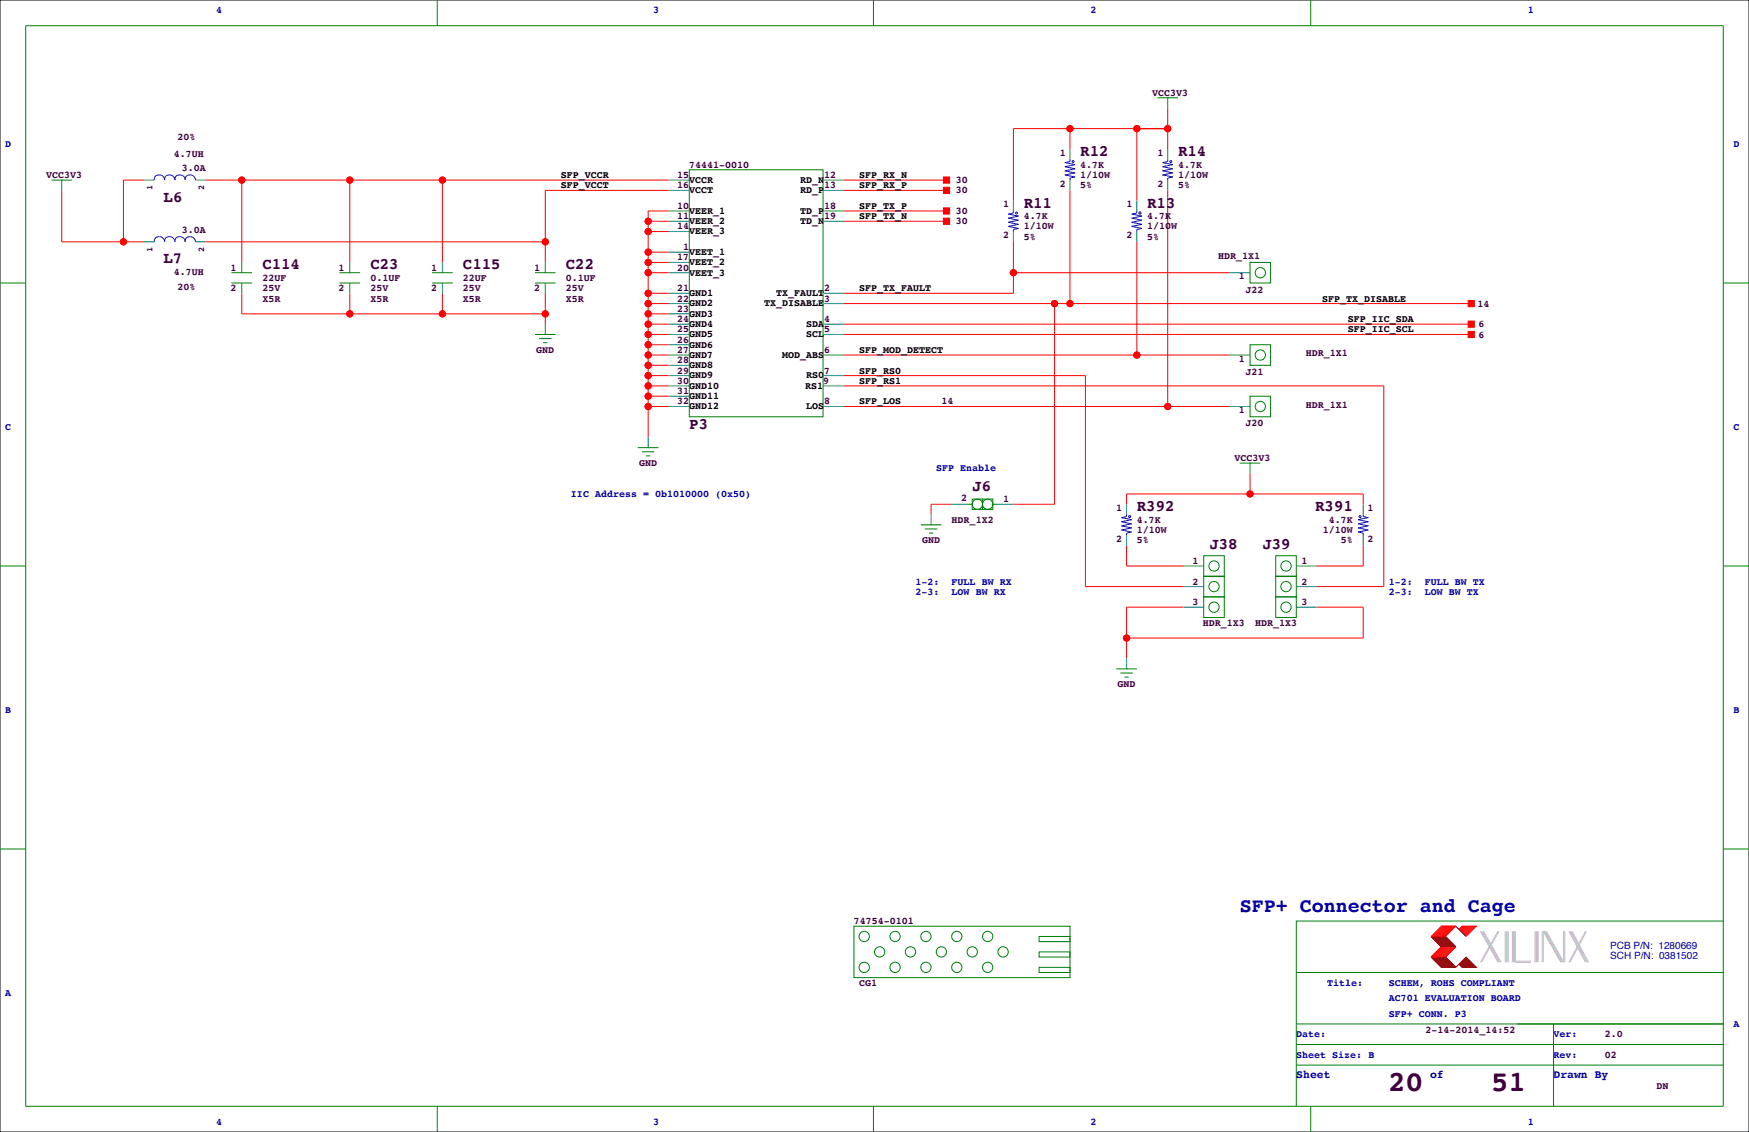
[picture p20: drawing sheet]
<svg xmlns="http://www.w3.org/2000/svg" width="432mm" height="279mm" viewBox="0 0 432 279" stroke-linecap="round" stroke-linejoin="round" font-family="sans-serif">
<defs><g id="words">
<g font-size="7.1" fill="#400040">
<text x="342.8" y="269.3">20</text>
<text x="368.2" y="269.3">51</text>
</g>
<text font-size="4.9" fill="#0000a0" x="306.1" y="225.1">SFP+ Connector and Cage</text>
<g font-size="3.9" fill="#400040">
<text x="266.7" y="38.6">R12</text>
<text x="290.8" y="38.6">R14</text>
<text x="40.4" y="49.8">L6</text>
<text x="252.7" y="51.3">R11</text>
<text x="283.2" y="51.3">R13</text>
<text x="40.4" y="65">L7</text>
<text x="64.8" y="66.5">C114</text>
<text x="91.4" y="66.5">C23</text>
<text x="114.3" y="66.5">C115</text>
<text x="139.7" y="66.5">C22</text>
<text x="170.2" y="105.9">P3</text>
<text x="240" y="121.1">J6</text>
<text x="280.7" y="126.2">R392</text>
<text x="324.7" y="126.2">R391</text>
<text x="298.6" y="135.6">J38</text>
<text x="311.7" y="135.6">J39</text>
</g>
<g font-size="2.8" fill="#0000a0">
<text x="320" y="266.1">Sheet</text>
<text x="353.1" y="266.1">of</text>
<text x="383.5" y="266.1">Drawn By</text>
</g>
<g font-size="2.5" fill="#0000a0">
<text x="53.3" y="3.3">4</text>
<text x="161.3" y="3.3">3</text>
<text x="269.2" y="3.3">2</text>
<text x="377.2" y="3.3">1</text>
<text x="1.3" y="36.3">D</text>
<text x="428" y="36.3">D</text>
<text x="1.3" y="106.2">C</text>
<text x="428" y="106.2">C</text>
<text x="231.1" y="116.3">SFP Enable</text>
<text x="141" y="122.7">IIC Address = 0b1010000 (0x50)</text>
<text x="226.1" y="146.8">2-3:</text>
<text x="226.1" y="144.3">1-2:</text>
<text x="234.9" y="146.8">LOW BW RX</text>
<text x="234.9" y="144.3">FULL BW RX</text>
<text x="342.9" y="146.8">2-3:</text>
<text x="342.9" y="144.3">1-2:</text>
<text x="351.8" y="146.8">LOW BW TX</text>
<text x="351.8" y="144.3">FULL BW TX</text>
<text x="1.3" y="176">B</text>
<text x="428" y="176">B</text>
<text x="397.5" y="236.8">SCH P/N: 0381502</text>
<text x="397.5" y="234.2">PCB P/N: 1280669</text>
<text x="1.3" y="245.9">A</text>
<text x="327.7" y="243.3">Title:</text>
<text x="342.9" y="243.3">SCHEM, ROHS COMPLIANT</text>
<text x="342.9" y="247.1">AC701 EVALUATION BOARD</text>
<text x="342.9" y="251">SFP+ CONN. P3</text>
<text x="320" y="256">Date:</text>
<text x="383.5" y="256">Ver:</text>
<text x="428" y="253.5">A</text>
<text x="320" y="261.1">Sheet Size: B</text>
<text x="383.5" y="261.1">Rev:</text>
<text x="53.3" y="277.6">4</text>
<text x="161.3" y="277.6">3</text>
<text x="269.2" y="277.6">2</text>
<text x="377.2" y="277.6">1</text>
</g>
<g font-size="2.5" fill="#400040">
<text x="284.5" y="23.6">VCC3V3</text>
<text x="43.8" y="34.6">20%</text>
<text x="42.9" y="38.7">4.7UH</text>
<text x="170.2" y="41.4">74441-0010</text>
<text x="261.6" y="38.4">1</text>
<text x="266.7" y="41.4">4.7K</text>
<text x="285.8" y="38.4">1</text>
<text x="290.8" y="41.4">4.7K</text>
<text x="11.4" y="43.9">VCC3V3</text>
<text x="44.9" y="42.3">3.0A</text>
<text x="167.2" y="46.5">16</text>
<text x="167.2" y="43.9">15</text>
<text x="203.5" y="46.5">13</text>
<text x="203.5" y="43.9">12</text>
<text x="236" y="47.8">30</text>
<text x="236" y="45.2">30</text>
<text x="261.6" y="46.1">2</text>
<text x="266.7" y="46.5">5%</text>
<text x="266.7" y="43.9">1/10W</text>
<text x="285.8" y="46.1">2</text>
<text x="290.8" y="46.5">5%</text>
<text x="290.8" y="43.9">1/10W</text>
<text x="167.2" y="51.6">10</text>
<text x="203.5" y="51.6">18</text>
<text x="236" y="52.8">30</text>
<text x="247.6" y="51.1">1</text>
<text x="278.1" y="51.1">1</text>
<text x="44.9" y="57.5">3.0A</text>
<text x="167.2" y="56.6">14</text>
<text x="167.2" y="54.1">11</text>
<text x="203.5" y="54.1">19</text>
<text x="236" y="55.4">30</text>
<text x="247.6" y="58.8">2</text>
<text x="252.7" y="54.1">4.7K</text>
<text x="252.7" y="56.6">1/10W</text>
<text x="252.7" y="59.2">5%</text>
<text x="278.1" y="58.8">2</text>
<text x="283.2" y="54.1">4.7K</text>
<text x="283.2" y="56.6">1/10W</text>
<text x="283.2" y="59.2">5%</text>
<text x="167.2" y="64.3">17</text>
<text x="168.7" y="61.7">1</text>
<text x="300.8" y="63.8">HDR_1X1</text>
<text x="42.9" y="67.9">4.7UH</text>
<text x="43.8" y="71.5">20%</text>
<text x="56.9" y="66.8">1</text>
<text x="56.9" y="71.9">2</text>
<text x="64.8" y="69.3">22UF</text>
<text x="64.8" y="71.9">25V</text>
<text x="83.6" y="66.8">1</text>
<text x="83.6" y="71.9">2</text>
<text x="91.4" y="71.9">25V</text>
<text x="91.4" y="69.3">0.1UF</text>
<text x="106.5" y="66.8">1</text>
<text x="106.5" y="71.9">2</text>
<text x="114.3" y="69.3">22UF</text>
<text x="114.3" y="71.9">25V</text>
<text x="131.9" y="66.8">1</text>
<text x="131.9" y="71.9">2</text>
<text x="139.7" y="69.3">0.1UF</text>
<text x="139.7" y="71.9">25V</text>
<text x="167.2" y="71.9">21</text>
<text x="167.2" y="66.8">20</text>
<text x="203.5" y="71.9">2</text>
<text x="305.9" y="68.9">1</text>
<text x="64.8" y="74.4">X5R</text>
<text x="91.4" y="74.4">X5R</text>
<text x="114.3" y="74.4">X5R</text>
<text x="139.7" y="74.4">X5R</text>
<text x="167.2" y="74.4">22</text>
<text x="167.2" y="77">23</text>
<text x="203.5" y="74.4">3</text>
<text x="307.5" y="72.2">J22</text>
<text x="364.8" y="75.7">14</text>
<text x="167.2" y="79.5">24</text>
<text x="167.2" y="82">25</text>
<text x="203.5" y="82">5</text>
<text x="203.5" y="79.5">4</text>
<text x="365" y="83.3">6</text>
<text x="365" y="80.8">6</text>
<text x="132.4" y="87.1">GND</text>
<text x="167.2" y="84.6">26</text>
<text x="167.2" y="87.1">27</text>
<text x="167.2" y="89.7">28</text>
<text x="203.5" y="87.1">6</text>
<text x="305.9" y="89.2">1</text>
<text x="322.4" y="88">HDR_1X1</text>
<text x="167.2" y="92.2">29</text>
<text x="167.2" y="94.7">30</text>
<text x="203.2" y="94.7">9</text>
<text x="203.5" y="92.2">7</text>
<text x="307.5" y="92.5">J21</text>
<text x="167.2" y="99.8">32</text>
<text x="167.2" y="97.3">31</text>
<text x="203.5" y="99.8">8</text>
<text x="232.4" y="99.8">14</text>
<text x="305.9" y="101.9">1</text>
<text x="322.4" y="100.7">HDR_1X1</text>
<text x="307.5" y="105.2">J20</text>
<text x="304.8" y="113.8">VCC3V3</text>
<text x="157.8" y="115.1">GND</text>
<text x="237.3" y="123.5">2</text>
<text x="247.6" y="124">1</text>
<text x="234.9" y="129">HDR_1X2</text>
<text x="275.6" y="126.1">1</text>
<text x="280.7" y="129">4.7K</text>
<text x="280.7" y="131.6">1/10W</text>
<text x="326.6" y="131.6">1/10W</text>
<text x="328.1" y="129">4.7K</text>
<text x="337.6" y="126.1">1</text>
<text x="227.6" y="134.1">GND</text>
<text x="275.6" y="133.7">2</text>
<text x="280.7" y="134.1">5%</text>
<text x="331" y="134.1">5%</text>
<text x="337.6" y="133.7">2</text>
<text x="294.4" y="139.2">1</text>
<text x="321.3" y="139.2">1</text>
<text x="294.4" y="144.3">2</text>
<text x="294.4" y="149.4">3</text>
<text x="321.3" y="144.3">2</text>
<text x="321.3" y="149.4">3</text>
<text x="297" y="154.4">HDR_1X3</text>
<text x="309.9" y="154.4">HDR_1X3</text>
<text x="275.9" y="169.7">GND</text>
<text x="210.8" y="228.1">74754-0101</text>
<text x="212.1" y="243.3">CG1</text>
<text x="351.9" y="255">2-14-2014_14:52</text>
<text x="396.2" y="256">2.0</text>
<text x="396.2" y="261.1">02</text>
<text x="408.9" y="268.7">DN</text>
</g>
<g font-size="2.5">
<text x="138.4" y="46.5">SFP_VCCT</text>
<text x="138.4" y="43.9">SFP_VCCR</text>
<text x="170.2" y="47.7">VCCT</text>
<text x="170.2" y="45.1">VCCR</text>
<text x="197.5" y="47.7">RD_P</text>
<text x="197.5" y="45.1">RD_N</text>
<text x="212.1" y="46.5">SFP_RX_P</text>
<text x="212.1" y="43.9">SFP_RX_N</text>
<text x="170.2" y="52.8">VEER_1</text>
<text x="197.5" y="52.8">TD_P</text>
<text x="212.1" y="51.6">SFP_TX_P</text>
<text x="170.2" y="57.8">VEER_3</text>
<text x="170.2" y="55.3">VEER_2</text>
<text x="197.5" y="55.3">TD_N</text>
<text x="212.1" y="54.1">SFP_TX_N</text>
<text x="170.2" y="65.5">VEET_2</text>
<text x="170.2" y="62.9">VEET_1</text>
<text x="170.2" y="68">VEET_3</text>
<text x="212.1" y="71.9">SFP_TX_FAULT</text>
<text x="170.2" y="73.1">GND1</text>
<text x="170.2" y="75.6">GND2</text>
<text x="188.6" y="75.6">TX_DISABLE</text>
<text x="191.6" y="73.1">TX_FAULT</text>
<text x="326.4" y="74.4">SFP_TX_DISABLE</text>
<text x="170.2" y="78.2">GND3</text>
<text x="170.2" y="80.7">GND4</text>
<text x="170.2" y="83.2">GND5</text>
<text x="199" y="83.2">SCL</text>
<text x="199" y="80.7">SDA</text>
<text x="332.7" y="82">SFP_IIC_SCL</text>
<text x="332.7" y="79.5">SFP_IIC_SDA</text>
<text x="170.2" y="85.8">GND6</text>
<text x="170.2" y="88.3">GND7</text>
<text x="193.1" y="88.3">MOD_ABS</text>
<text x="212.1" y="87.1">SFP_MOD_DETECT</text>
<text x="170.2" y="90.9">GND8</text>
<text x="170.2" y="93.4">GND9</text>
<text x="170.2" y="95.9">GND10</text>
<text x="198.8" y="95.9">RS1</text>
<text x="199" y="93.4">RS0</text>
<text x="212.1" y="94.7">SFP_RS1</text>
<text x="212.1" y="92.2">SFP_RS0</text>
<text x="170.2" y="101">GND12</text>
<text x="170.2" y="98.5">GND11</text>
<text x="199" y="101">LOS</text>
<text x="212.1" y="99.8">SFP_LOS</text>
</g>
<g font-size="2.1" fill="#400040">
<text x="37.7" y="47" transform="rotate(-90 37.7 47)">1</text>
<text x="50.4" y="47" transform="rotate(-90 50.4 47)">2</text>
<text x="37.7" y="62.2" transform="rotate(-90 37.7 62.2)">1</text>
<text x="50.4" y="62.2" transform="rotate(-90 50.4 62.2)">2</text>
</g>
</g></defs>
<path d="M0 0h431.8v279.4h-431.8z" fill="none" stroke="#000" stroke-width=".25"/>
<g fill="none" stroke="#008080" stroke-width=".25">
<path d="M264.2 36.8v2.6M288.3 24.1v2.6M288.3 36.8v2.6M15.2 44.4v2.6M35.6 59.7h2.5M35.6 44.4h2.5M48.3 59.7h2.5M48.3 44.4h2.5M165.1 44.4h5.1M165.1 54.6h5.1M165.1 52.1h5.1M165.1 47h5.1"/>
<path d="M165.1 57.2h5.1M203.5 44.4h4.8M203.5 54.6h4.8M203.5 52.1h4.8M203.5 47h4.8M250.2 49.5v2.6M250.2 57.2v2.5M264.2 44.4v2.6M280.7 49.5v2.6M280.7 57.2v2.5M288.3 44.4v2.6M59.7 64.8v2.5"/>
<path d="M59.7 69.8v2.6M86.4 64.8v2.5M86.4 69.8v2.6M109.2 64.8v2.5M109.2 69.8v2.6M134.6 64.8v2.5M134.6 69.8v2.6M165.1 67.3h5.1M165.1 72.4h5.1M165.1 74.9h5.1M165.1 77.5h5.1M165.1 64.8h5.1"/>
<path d="M165.1 62.2h5.1M203.5 72.4h4.8M203.5 74.9h4.8M303.5 67.3h5.1M134.6 80v2.5M165.1 87.6h5.1M165.1 80h5.1M165.1 82.5h5.1M165.1 85.1h5.1M165.1 90.2h5.1M165.1 92.7h5.1M165.1 95.2h5.1"/>
<path d="M165.1 97.8h5.1M203.2 95.2h5.1M203.5 87.6h4.8M203.5 80h4.8M203.5 82.5h4.8M203.5 92.7h4.8M303.5 87.6h5.1M160 107.9v2.6M165.1 100.3h5.1M203.5 100.3h4.8M303.5 100.3h5.1M308.6 114.3v2.5"/>
<path d="M229.9 127v2.5M234.9 124.5h3.9M246.4 124.5h3.8M278.1 124.5v2.5M278.1 132.1v2.5M292.1 139.7h5.1M320 139.7h5.1M336.5 124.5v2.5M336.5 132.1v2.5M292.1 144.8h5.1M292.1 149.9h5.1M320 144.8h5.1"/>
<path d="M320 149.9h5.1M278.1 162.6v2.5"/>
</g>
<g fill="none" stroke="#008000" stroke-width=".25">
<path d="M6.3 6.4h419.1v266.6h-419.1zM107.9 0v6.4M215.6 0v6.4M323.6 0v6.4M285.8 24.1h5M288.3 24.1h.1M12.7 44.4h5.1M15.2 44.4h.1M170.2 41.9h33v61h-33zM0 69.8h6.3M57.1 69.8h5.1M57.1 67.3h5.1"/>
<path d="M83.8 69.8h5.1M83.8 67.3h5.1M106.7 69.8h5.1M106.7 67.3h5.1M132.1 69.8h5.1M132.1 67.3h5.1M308.6 64.8h5.1v5h-5.1zM425.4 69.8h6.4M132.1 82.5h5.1M133.1 83.6h3M134.1 84.6h1M134.6 82.5h.1"/>
<path d="M308.6 85.1h5.1v5.1h-5.1zM308.6 97.8h5.1v5.1h-5.1zM157.5 110.5h5.1M158.5 111.5h3M159.5 112.5h1M160 110.5h.1M306.1 114.3h5M308.6 114.3h.1M0 139.7h6.3M227.3 129.5h5.1M228.3 130.6h3.1M229.4 131.6h1"/>
<path d="M229.9 129.5h.1M238.8 124.5h1.2M240 123.2h2.6v2.5h-2.6zM242.6 123.2h2.5v2.5h-2.5zM245.1 124.5h1.3M297.2 137.2h5.1v5h-5.1zM315 137.2h5v5h-5zM425.4 139.7h6.4M297.2 147.3h5.1v5.1h-5.1zM297.2 142.2h5.1v5.1h-5.1zM315 147.3h5v5.1h-5zM315 142.2h5v5.1h-5z"/>
<path d="M275.6 165.1h5.1M276.6 166.1h3.1M277.6 167.1h1M278.1 165.1h.1M0 209.5h6.3M425.4 209.5h6.4M207 224.8h.1M210.8 228.6h53.4v12.7h-53.4zM256.5 238.8h7.7v1.2h-7.7zM256.5 234.9h7.7v1.3h-7.7zM256.5 231.1h7.7v1.3h-7.7zM425.4 227.3h-105.4v35.6"/>
<path d="M320 257.8h105.4M320 252.7h105.4M320 240h105.4M383.5 252.7v20.3M107.9 273v6.4M215.6 273v6.4M320 262.9v10.1M320 262.9h105.4M323.6 273v6.4M383.5 264.2h.1"/>
<circle cx="311.1" cy="67.3" r="1.27"/>
<circle cx="311.1" cy="87.6" r="1.27"/>
<circle cx="311.1" cy="100.3" r="1.27"/>
<circle cx="241.3" cy="124.5" r="1.27"/>
<circle cx="243.8" cy="124.5" r="1.27"/>
<circle cx="299.7" cy="139.7" r="1.27"/>
<circle cx="317.5" cy="139.7" r="1.27"/>
<circle cx="299.7" cy="144.8" r="1.27"/>
<circle cx="299.7" cy="149.9" r="1.27"/>
<circle cx="317.5" cy="144.8" r="1.27"/>
<circle cx="317.5" cy="149.9" r="1.27"/>
<circle cx="213.4" cy="238.8" r="1.27"/>
<circle cx="213.4" cy="231.1" r="1.27"/>
<circle cx="217.2" cy="234.9" r="1.27"/>
<circle cx="221" cy="238.8" r="1.27"/>
<circle cx="221" cy="231.1" r="1.27"/>
<circle cx="224.8" cy="234.9" r="1.27"/>
<circle cx="228.6" cy="238.8" r="1.27"/>
<circle cx="228.6" cy="231.1" r="1.27"/>
<circle cx="232.4" cy="234.9" r="1.27"/>
<circle cx="236.2" cy="238.8" r="1.27"/>
<circle cx="236.2" cy="231.1" r="1.27"/>
<circle cx="240" cy="234.9" r="1.27"/>
<circle cx="243.8" cy="238.8" r="1.27"/>
<circle cx="243.8" cy="231.1" r="1.27"/>
<circle cx="247.6" cy="234.9" r="1.27"/>
</g>
<g fill="none" stroke="#f00" stroke-width=".25">
<path d="M264.2 31.8v5M280.7 31.8v17.7M288.3 26.7v10.1M288.3 31.8h-38.1v17.7M15.2 47v12.7h20.4M35.6 44.4h-5.1v15.3M50.8 44.4h114.3M50.8 59.7h83.8M59.7 44.4v20.4M86.4 44.4v20.4M109.2 44.4v20.4M160 54.6h5.1"/>
<path d="M160 57.2h5.1M165.1 47h-30.5v17.8M165.1 52.1h-5.1v55.8M208.3 44.4h25.4M208.3 54.6h25.4M208.3 52.1h25.4M208.3 47h25.4M250.2 59.7v12.7h-41.9M264.2 47v27.9M280.7 59.7v27.9M288.3 47v53.3M59.7 72.4v5.1h74.9"/>
<path d="M86.4 72.4v5.1M109.2 72.4v5.1M134.6 72.4v7.6M160 77.5h5.1M160 74.9h5.1M160 72.4h5.1M160 67.3h5.1M160 64.8h5.1M160 62.2h5.1M208.3 74.9h154.9M250.2 67.3h53.3M260.3 74.9v49.6h-10.1"/>
<path d="M160 97.8h5.1M160 95.2h5.1M160 92.7h5.1M160 90.2h5.1M160 87.6h5.1M160 85.1h5.1M160 82.5h5.1M160 80h5.1M208.3 95.2h133.3v49.6h-16.5M208.3 92.7h59.7v52.1h24.1M208.3 87.6h95.2M208.3 82.5h154.9"/>
<path d="M208.3 80h154.9M160 100.3h5.1M208.3 100.3h95.2M308.6 116.8v5.1M234.9 124.5h-5v2.5M278.1 124.5v-2.6h58.4v2.6M278.1 134.6v5.1h14M336.5 134.6v5.1h-11.4M292.1 149.9h-14v12.7M325.1 149.9h11.4v7.6h-58.4M355.9 233.7l-2.6 2.5h3.6l2.5-2.5M355.9 228.6h3.5l-2.5 2.5h-3.6z"/>
<path d="M356.1 233.7l-2.5 2.5M356.1 228.6l-2.5 2.5M356.4 233.7l-2.6 2.5M356.4 228.6l-2.6 2.5M356.6 233.7l-2.5 2.5M356.6 228.6l-2.5 2.5M356.9 233.7l-2.6 2.5M356.9 228.6l-2.6 2.5M357.1 233.7l-2.5 2.5M357.1 228.6l-2.5 2.5M357.4 233.7l-2.6 2.5M357.4 228.6l-2.6 2.5"/>
<path d="M357.6 233.7l-2.5 2.5M357.6 228.6l-2.5 2.5M357.9 233.7l-2.6 2.5M357.9 228.6l-2.6 2.5M358.1 233.7l-2.5 2.5M358.1 228.6l-2.5 2.5M358.4 233.7l-2.5 2.5M358.4 228.6l-2.5 2.5M358.6 233.7l-2.5 2.5M358.6 228.6l-2.5 2.5M358.9 233.7l-2.5 2.5M358.9 228.6l-2.5 2.5"/>
<path d="M359.2 233.7l-2.6 2.5M359.2 228.6l-2.6 2.5M360.2 229.4l.7-.8h3.6l-2.6 2.5M361.2 228.6l-.8 .8M361.4 228.6l-1 1M361.7 228.6l-1 1M361.9 228.6l-1.2 1.3M362.2 228.6l-1.3 1.3M362.5 228.6l-1.6 1.5M362.7 228.6l-1.5 1.5M363 228.6l-1.8 1.8M363.2 228.6l-1.8 1.8"/>
<path d="M363.5 228.6l-2.1 2M363.7 228.6l-2 2M364 228.6l-2.3 2.3M364.2 228.6l-2.3 2.3"/>
<circle cx="264.2" cy="31.7" r=".76"/>
<circle cx="280.7" cy="31.7" r=".76"/>
<circle cx="288.3" cy="31.7" r=".76"/>
<circle cx="30.5" cy="59.7" r=".76"/>
<circle cx="59.7" cy="44.4" r=".76"/>
<circle cx="86.4" cy="44.4" r=".76"/>
<circle cx="109.2" cy="44.4" r=".76"/>
<circle cx="134.6" cy="59.7" r=".76"/>
<circle cx="160" cy="54.6" r=".76"/>
<circle cx="160" cy="57.1" r=".76"/>
<circle cx="86.4" cy="77.5" r=".76"/>
<circle cx="109.2" cy="77.5" r=".76"/>
<circle cx="134.6" cy="77.5" r=".76"/>
<circle cx="160" cy="72.4" r=".76"/>
<circle cx="160" cy="67.3" r=".76"/>
<circle cx="160" cy="62.2" r=".76"/>
<circle cx="160" cy="74.9" r=".76"/>
<circle cx="160" cy="64.8" r=".76"/>
<circle cx="160" cy="77.5" r=".76"/>
<circle cx="250.2" cy="67.3" r=".76"/>
<circle cx="260.4" cy="74.9" r=".76"/>
<circle cx="264.2" cy="74.9" r=".76"/>
<circle cx="160" cy="97.8" r=".76"/>
<circle cx="160" cy="85.1" r=".76"/>
<circle cx="160" cy="80" r=".76"/>
<circle cx="160" cy="92.7" r=".76"/>
<circle cx="160" cy="87.6" r=".76"/>
<circle cx="160" cy="90.2" r=".76"/>
<circle cx="160" cy="95.2" r=".76"/>
<circle cx="160" cy="82.5" r=".76"/>
<circle cx="280.7" cy="87.6" r=".76"/>
<circle cx="160" cy="100.3" r=".76"/>
<circle cx="288.3" cy="100.3" r=".76"/>
<circle cx="308.6" cy="121.9" r=".76"/>
<circle cx="278.1" cy="157.5" r=".76"/>
</g>
<g fill="#f00" stroke="#f00" stroke-width=".25">
<path d="M232.9 43.7h1.5v1.5h-1.5z" fill-rule="evenodd"/>
<path d="M232.9 46.2h1.5v1.6h-1.5z" fill-rule="evenodd"/>
<path d="M232.9 53.8h1.5v1.6h-1.5z" fill-rule="evenodd"/>
<path d="M232.9 51.3h1.5v1.5h-1.5z" fill-rule="evenodd"/>
<path d="M362.5 74.2h1.5v1.5h-1.5z" fill-rule="evenodd"/>
<path d="M362.5 79.2h1.5v1.6h-1.5z" fill-rule="evenodd"/>
<path d="M362.5 81.8h1.5v1.5h-1.5z" fill-rule="evenodd"/>
<circle cx="280.7" cy="31.7" r=".76"/>
<circle cx="288.3" cy="31.7" r=".76"/>
<circle cx="264.2" cy="31.7" r=".76"/>
<circle cx="86.4" cy="77.5" r=".76"/>
<circle cx="134.6" cy="77.5" r=".76"/>
<circle cx="109.2" cy="77.5" r=".76"/>
<circle cx="59.7" cy="44.4" r=".76"/>
<circle cx="109.2" cy="44.4" r=".76"/>
<circle cx="86.4" cy="44.4" r=".76"/>
<circle cx="160" cy="54.6" r=".76"/>
<circle cx="160" cy="57.1" r=".76"/>
<circle cx="160" cy="100.3" r=".76"/>
<circle cx="160" cy="97.8" r=".76"/>
<circle cx="160" cy="95.2" r=".76"/>
<circle cx="160" cy="92.7" r=".76"/>
<circle cx="160" cy="90.2" r=".76"/>
<circle cx="160" cy="87.6" r=".76"/>
<circle cx="160" cy="85.1" r=".76"/>
<circle cx="160" cy="82.5" r=".76"/>
<circle cx="160" cy="80" r=".76"/>
<circle cx="160" cy="77.5" r=".76"/>
<circle cx="160" cy="74.9" r=".76"/>
<circle cx="160" cy="72.4" r=".76"/>
<circle cx="160" cy="67.3" r=".76"/>
<circle cx="160" cy="64.8" r=".76"/>
<circle cx="160" cy="62.2" r=".76"/>
<circle cx="278.1" cy="157.5" r=".76"/>
<circle cx="134.6" cy="59.7" r=".76"/>
<circle cx="30.5" cy="59.7" r=".76"/>
<circle cx="308.6" cy="121.9" r=".76"/>
<circle cx="280.7" cy="87.6" r=".76"/>
<circle cx="288.3" cy="100.3" r=".76"/>
<circle cx="250.2" cy="67.3" r=".76"/>
<circle cx="260.4" cy="74.9" r=".76"/>
<circle cx="264.2" cy="74.9" r=".76"/>
</g>
<g fill="none" stroke="#00f" stroke-width=".25">
<path d="M264.2 39.4v.5l-1.3 .2 2.5 .5-2.5 .5 2.5 .6-2.5 .5 2.5 .5-2.5 .5 2.5 .5-1.2 .2v.5M288.3 39.4v.5l-1.3 .2 2.6 .5-2.6 .5 2.6 .6-2.6 .5 2.6 .5-2.6 .5 2.6 .5-1.3 .2v.5M38.1 59.7a1.26 1.26 0 0 1 1.3-1.4 1.26 1.26 0 0 1 1.2 1.4M38.1 44.4a1.26 1.26 0 0 1 1.3-1.3 1.26 1.26 0 0 1 1.2 1.3M40.7 59.7a1.26 1.26 0 0 1 1.2-1.4 1.26 1.26 0 0 1 1.3 1.4 1.27 1.27 0 0 1 1.3-1.4 1.27 1.27 0 0 1 1.2 1.4 1.27 1.27 0 0 1 1.3-1.4 1.27 1.27 0 0 1 1.3 1.4M40.7 44.4a1.26 1.26 0 0 1 1.2-1.3 1.26 1.26 0 0 1 1.3 1.3 1.27 1.27 0 0 1 1.3-1.3 1.27 1.27 0 0 1 1.2 1.3 1.27 1.27 0 0 1 1.3-1.3 1.27 1.27 0 0 1 1.3 1.3M250.2 52.1v.5l-1.3 .2 2.6 .5-2.6 .5 2.6 .6-2.6 .5 2.6 .5-2.6 .5 2.6 .5-1.3 .2v.6M280.7 52.1v.5l-1.3 .2 2.5 .5-2.5 .5 2.5 .6-2.5 .5 2.5 .5-2.5 .5 2.5 .5-1.2 .2v.6M278.1 127v.5l-1.2 .3 2.5 .5-2.5 .5 2.5 .5-2.5 .5 2.5 .5-2.5 .5 2.5 .5-1.3 .3v.5M336.5 127v.5l1.3 .3-2.5 .5 2.5 .5-2.5 .5 2.5 .5-2.5 .5 2.5 .5-2.5 .5 1.2 .3v.5"/>
<circle cx="264.9" cy="39.9" r=".25"/>
<circle cx="289.1" cy="39.9" r=".25"/>
<circle cx="251" cy="52.6" r=".25"/>
<circle cx="281.4" cy="52.6" r=".25"/>
<circle cx="278.9" cy="127.5" r=".25"/>
<circle cx="335.8" cy="127.5" r=".25"/>
</g>
<g fill="none" stroke="#800000" stroke-width=".25">
<path d="M353.3 236.2l2.6 2.6h3.5M353.3 231.1l2.6 2.6M353.6 231.1l2.5 2.6M353.6 236.2l2.5 2.6M353.8 231.1l2.6 2.6M353.8 236.2l2.6 2.6M354.1 231.1l2.5 2.6M354.1 236.2l2.5 2.6M354.3 231.1l2.6 2.6M354.3 236.2l2.6 2.6M354.6 231.1l2.5 2.6M354.6 236.2l2.5 2.6"/>
<path d="M354.8 231.1l2.6 2.6M354.8 236.2l2.6 2.6M355.1 231.1l2.5 2.6M355.1 236.2l2.5 2.6M355.3 231.1l2.6 2.6M355.3 236.2l2.6 2.6M355.6 231.1l2.5 2.6M355.6 236.2l2.5 2.6M355.9 231.1l2.5 2.6M355.9 236.2l2.5 2.6M356.1 231.1l2.5 2.6M356.1 236.2l2.5 2.6"/>
<path d="M356.4 231.1l2.5 2.6M356.4 236.2l2.5 2.6M356.6 231.1l2.6 2.6M356.6 236.2l2.6 2.6M356.9 231.1l2.5 2.6M356.9 236.2l2.5 2.6M359.4 228.6l2.5 2.5M360.2 238l.7 .8h3.6l-2.6-2.6-2.5 2.6M360.4 237.7l1 1.1M360.4 238l.8 .8M360.7 237.5l1.2 1.3M360.7 237.7l1 1.1"/>
<path d="M360.9 237.2l1.6 1.6M360.9 237.5l1.3 1.3M361.2 237l1.8 1.8M361.2 237.2l1.5 1.6M361.4 236.7l2.1 2.1M361.4 237l1.8 1.8M361.7 236.5l2.3 2.3M361.7 236.7l2 2.1M361.9 236.5l2.3 2.3"/>
</g>
<g fill="none" stroke="#c0c0c0" stroke-width=".25">
<path d="M365.5 229.9l4.3 7.6M365.8 229.9l4.3 7.6M366 229.9l4.3 7.6M366.3 229.9l4.3 7.6M369.8 229.9l-4.3 7.6M370.1 229.9l-4.3 7.6M371.6 229.9v7.6M371.9 229.9v7.6M372.1 229.9v7.6M372.4 229.9v7.6M373.4 229.9v7.6M373.6 229.9v7.6"/>
<path d="M373.9 229.9v7.6M374.1 229.9v7.6h3.9M374.1 237.2h3.9M379 229.9v7.6M379.2 229.9v7.6M379.5 229.9v7.6M379.7 229.9v7.6M380.7 229.9v7.6M381 237.5v-7.6l4.3 7.6M381.3 229.9l4.3 7.6M381.5 229.9l4.3 7.6M381.8 229.9l4.3 7.6v-7.6"/>
<path d="M386.3 229.9v7.6M387.3 229.9l4.1 7.6M387.6 229.9l4.1 7.6M387.9 229.9l4 7.6M388.1 229.9l4.1 7.6M391.4 229.9l-4.1 7.6M391.7 229.9l-4.1 7.6"/>
</g>
<use href="#words"/>
</svg>
